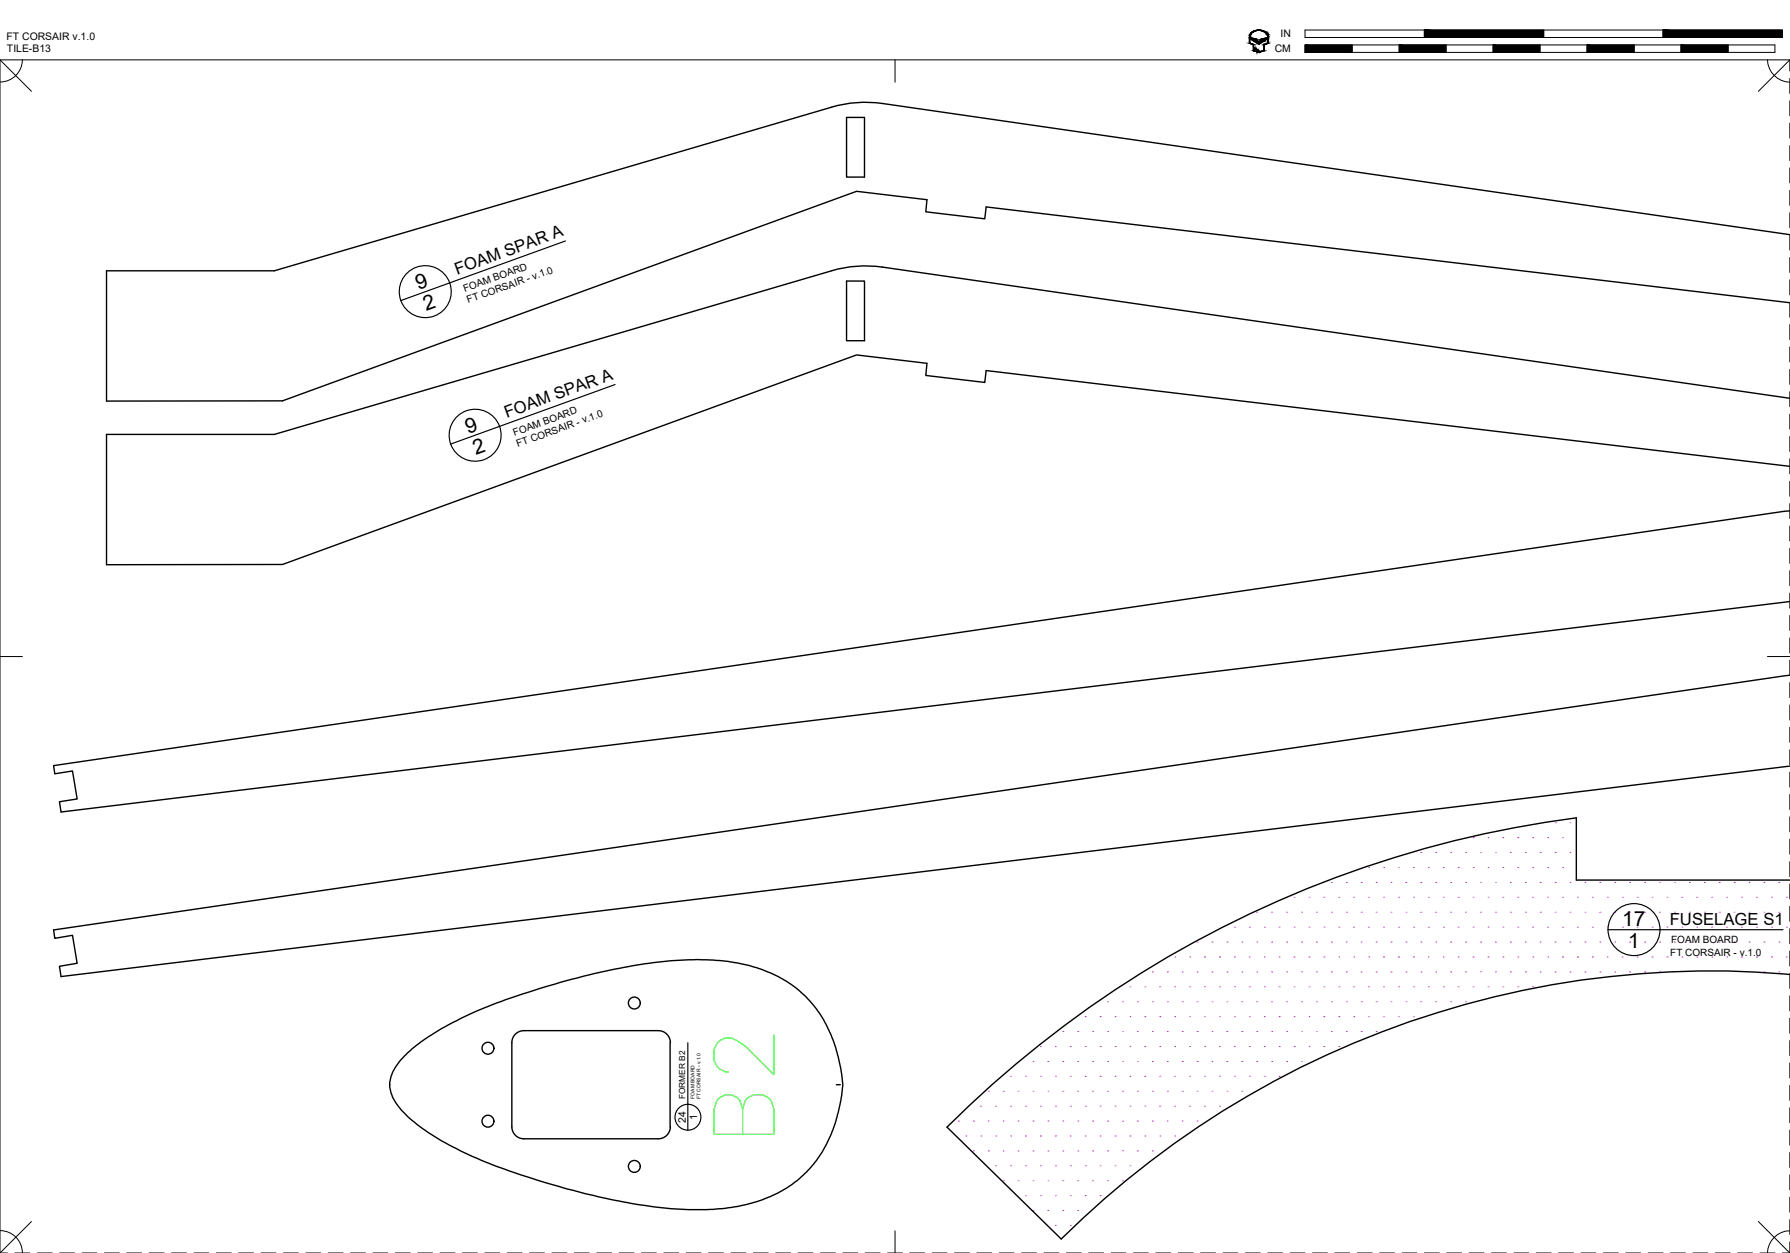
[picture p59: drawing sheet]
<svg xmlns="http://www.w3.org/2000/svg" width="381mm" height="267mm" viewBox="0 0 381 267" stroke-linecap="round" stroke-linejoin="round" font-family="sans-serif">
<defs><g id="words">
<text font-size="18.5" x="165.5" y="242.7" transform="rotate(-90 165.5 242.7)">B2</text>
<g font-size="4.4">
<text x="89.1" y="61.8" transform="rotate(-20 89.1 61.8)">9</text>
<text x="90.7" y="66.2" transform="rotate(-20 90.7 66.2)">2</text>
<text x="99.7" y="92.3" transform="rotate(-20 99.7 92.3)">9</text>
<text x="101.3" y="96.8" transform="rotate(-20 101.3 96.8)">2</text>
<text x="345.3" y="197.1">17</text>
<text x="346.5" y="201.9">1</text>
</g>
<g font-size="3.5">
<text x="97.3" y="58.4" transform="rotate(-20 97.3 58.4)">FOAM SPAR A</text>
<text x="107.9" y="89" transform="rotate(-20 107.9 89)">FOAM SPAR A</text>
<text x="355.4" y="196.8">FUSELAGE S1</text>
</g>
<g font-size="2.2">
<text x="1.4" y="8.4">FT CORSAIR v.1.0</text>
<text x="1.5" y="11.1">TILE-B13</text>
<text x="271.3" y="11.2">CM</text>
<text x="272.6" y="8">IN</text>
<text x="146" y="239.1" transform="rotate(-90 146 239.1)">24</text>
<text x="148.4" y="238.5" transform="rotate(-90 148.4 238.5)">1</text>
</g>
<g font-size="2.1">
<text x="98.9" y="62.2" transform="rotate(-20 98.9 62.2)">FOAM BOARD</text>
<text x="99.7" y="64.6" transform="rotate(-20 99.7 64.6)">FT CORSAIR - v.1.0</text>
<text x="109.5" y="92.7" transform="rotate(-20 109.5 92.7)">FOAM BOARD</text>
<text x="110.2" y="95.2" transform="rotate(-20 110.2 95.2)">FT CORSAIR - v.1.0</text>
<text x="355.5" y="203.4">FT CORSAIR - v.1.0</text>
<text x="355.7" y="200.8">FOAM BOARD</text>
</g>
<text font-size="1.8" x="145.8" y="234" transform="rotate(-90 145.8 234)">FORMER B2</text>
<g font-size="1.1">
<text x="147.8" y="233.9" transform="rotate(-90 147.8 233.9)">FOAM BOARD</text>
<text x="149.1" y="234" transform="rotate(-90 149.1 234)">FT CORSAIR - v.1.0</text>
</g>
</g></defs>
<!-- layer: 01 CUT -->
<g fill="none" stroke="#000" stroke-width=".3">
<path d="M177 22.8l-118.6 34.8h-35.7v27.8l37.4-.1 122.2-44.6 15 1.8-.2 2.6 12.5 1.5 .3-2.6 171.1 20.4M177 22.8a25.4 25.4 0 0 1 10.8-.8l193.2 27.9M180.2 25h3.8v12.7h-3.8zM180.2 59.8h3.8v12.7h-3.8zM187.8 56.8l193.2 28M187.8 56.9a25.4 25.4 0 0 0-10.8 .7l-118.6 34.9h-35.7v27.7l37.4-.1 122.2-44.6 15 1.8-.2 2.6 12.5 1.5 .3-2.5 171.1 20.4M381 108.7l-369.6 54.3 .3 1.7 3.7-.6 1 6-3.7 .6 .3 2.1 368-44.8M381 143.7l-369.6 54.2 .3 1.8 3.7-.6 1 5.9-3.7 .7 .3 2.2 368-44.8M381 187.3h-45.5v-13.2a231.8 231.8 0 0 0-133.9 65.8l24.3 23.8a196 196 0 0 1 155.1-56.3M86.1 224.8a46.9 46.9 0 0 1 13.6-8.8 152.7 152.7 0 0 1 42.2-11.4 47.6 47.6 0 0 1 18.1 1.1 24.7 24.7 0 0 1 18.3 18.7l.3 1.4a17.1 17.1 0 0 1 .1 9.7 25.5 25.5 0 0 1-12.7 18.2 36.6 36.6 0 0 1-18.5 3.8 111.2 111.2 0 0 1-26.6-4.4 125.1 125.1 0 0 1-25.3-9.4 32.5 32.5 0 0 1-11.3-8.9 6.4 6.4 0 0 1 .3-8.2zM108.9 239.8a2.55 2.55 0 0 0 2.6 2.6h28.6a2.55 2.55 0 0 0 2.6-2.6M142.6 222v17.9"/>
<path d="M142.7 221.9a2.55 2.55 0 0 0-2.6-2.5h-28.6a2.55 2.55 0 0 0-2.6 2.5v18M178 230.9h.8"/>
<circle cx="135" cy="213.5" r="1.27"/>
<circle cx="103.9" cy="238.6" r="1.27"/>
<circle cx="103.9" cy="223.1" r="1.27"/>
<circle cx="135" cy="248.3" r="1.27"/>
</g>
<!-- layer: 07 DE-PAPER -->
<g fill="none" stroke="#f0f" stroke-width=".21">
<path d="M313.5 178.3h.1M316.7 178.3h.1M319.9 178.3h.1M323.1 178.3h.1M326.2 178.3h.1M329.4 178.3h.1M331 175.1h.1M332.6 178.3h.1M334.2 175.1h.1M262.7 197.3h.1M265.9 197.3h.1M267.5 194.2h.1"/>
<path d="M269.1 197.3h.1M270.7 194.2h.1M272.3 197.3h.1M273.9 194.2h.1M275.4 191h.1M275.4 197.3h.1M277 194.2h.1M278.6 191h.1M278.6 197.3h.1M280.2 194.2h.1M281.8 191h.1M281.8 197.3h.1"/>
<path d="M283.4 187.8h.1M283.4 194.2h.1M285 191h.1M285 197.3h.1M286.6 187.8h.1M286.6 194.2h.1M288.1 191h.1M288.1 197.3h.1M289.7 187.8h.1M289.7 194.2h.1M291.3 184.6h.1M291.3 191h.1"/>
<path d="M291.3 197.3h.1M292.9 187.8h.1M292.9 194.2h.1M294.5 184.6h.1M294.5 191h.1M294.5 197.3h.1M296.1 187.8h.1M296.1 194.2h.1M297.7 184.6h.1M297.7 191h.1M297.7 197.3h.1M299.3 187.8h.1"/>
<path d="M299.3 194.2h.1M300.8 184.6h.1M300.8 191h.1M300.8 197.3h.1M302.4 181.5h.1M302.4 187.8h.1M302.4 194.2h.1M304 184.6h.1M304 191h.1M304 197.3h.1M305.6 181.5h.1M305.6 187.8h.1"/>
<path d="M305.6 194.2h.1M307.2 184.6h.1M307.2 191h.1M307.2 197.3h.1M308.8 181.5h.1M308.8 187.8h.1M308.8 194.2h.1M310.4 184.6h.1M310.4 191h.1M310.4 197.3h.1M312 181.5h.1M312 187.8h.1"/>
<path d="M312 194.2h.1M313.5 184.6h.1M313.5 191h.1M313.5 197.3h.1M315.1 181.5h.1M315.1 187.8h.1M315.1 194.2h.1M316.7 184.6h.1M316.7 191h.1M316.7 197.3h.1M318.3 181.5h.1M318.3 187.8h.1"/>
<path d="M318.3 194.2h.1M319.9 184.6h.1M319.9 191h.1M319.9 197.3h.1M321.5 181.5h.1M321.5 187.8h.1M321.5 194.2h.1M323.1 184.6h.1M323.1 191h.1M323.1 197.3h.1M324.7 181.5h.1M324.7 187.8h.1"/>
<path d="M324.7 194.2h.1M326.2 184.6h.1M326.2 191h.1M326.2 197.3h.1M327.8 181.5h.1M327.8 187.8h.1M327.8 194.2h.1M329.4 184.6h.1M329.4 191h.1M329.4 197.3h.1M331 181.5h.1M331 187.8h.1"/>
<path d="M331 194.2h.1M332.6 184.6h.1M332.6 191h.1M332.6 197.3h.1M334.2 181.5h.1M334.2 187.8h.1M334.2 194.2h.1M335.8 191h.1M335.8 197.3h.1M337.4 187.8h.1M337.4 194.2h.1M338.9 191h.1"/>
<path d="M338.9 197.3h.1M340.5 187.8h.1M340.5 194.2h.1M342.1 191h.1M342.1 197.3h.1M343.7 187.8h.1M343.7 194.2h.1M345.3 191h.1M345.3 197.3h.1M346.9 187.8h.1M346.9 194.2h.1M348.5 191h.1"/>
<path d="M348.5 197.3h.1M350.1 187.8h.1M350.1 194.2h.1M351.6 191h.1M351.6 197.3h.1M353.2 187.8h.1M353.2 194.2h.1M354.8 191h.1M354.8 197.3h.1M356.4 187.8h.1M356.4 194.2h.1M358 191h.1"/>
<path d="M358 197.3h.1M359.6 187.8h.1M359.6 194.2h.1M361.2 191h.1M361.2 197.3h.1M362.8 187.8h.1M362.8 194.2h.1M364.3 191h.1M364.3 197.3h.1M365.9 187.8h.1M365.9 194.2h.1M367.5 191h.1"/>
<path d="M367.5 197.3h.1M369.1 187.8h.1M369.1 194.2h.1M370.7 191h.1M370.7 197.3h.1M372.3 187.8h.1M372.3 194.2h.1M373.9 191h.1M373.9 197.3h.1M375.5 187.8h.1M375.5 194.2h.1M377 191h.1"/>
<path d="M377 197.3h.1M378.6 187.8h.1M378.6 194.2h.1M380.2 191h.1M380.2 197.3h.1M226.2 219.6h.1M229.4 219.6h.1M231 216.4h.1M232.6 219.6h.1M234.2 216.4h.1M235.8 213.2h.1M235.8 219.6h.1"/>
<path d="M237.3 216.4h.1M238.9 213.2h.1M238.9 219.6h.1M240.5 210h.1M240.5 216.4h.1M242.1 213.2h.1M242.1 219.6h.1M243.7 210h.1M243.7 216.4h.1M245.3 206.9h.1M245.3 213.2h.1M245.3 219.6h.1"/>
<path d="M246.9 210h.1M246.9 216.4h.1M248.5 206.9h.1M248.5 213.2h.1M248.5 219.6h.1M250 203.7h.1M250 210h.1M250 216.4h.1M251.6 206.9h.1M251.6 213.2h.1M251.6 219.6h.1M253.2 203.7h.1"/>
<path d="M253.2 210h.1M253.2 216.4h.1M254.8 200.5h.1M254.8 206.9h.1M254.8 213.2h.1M254.8 219.6h.1M256.4 203.7h.1M256.4 210h.1M256.4 216.4h.1M258 200.5h.1M258 206.9h.1M258 213.2h.1"/>
<path d="M258 219.6h.1M259.6 203.7h.1M259.6 210h.1M259.6 216.4h.1M261.2 200.5h.1M261.2 206.9h.1M261.2 213.2h.1M261.2 219.6h.1M262.7 203.7h.1M262.7 210h.1M262.7 216.4h.1M264.3 200.5h.1"/>
<path d="M264.3 206.9h.1M264.3 213.2h.1M264.3 219.6h.1M265.9 203.7h.1M265.9 210h.1M265.9 216.4h.1M267.5 200.5h.1M267.5 206.9h.1M267.5 213.2h.1M267.5 219.6h.1M269.1 203.7h.1M269.1 210h.1"/>
<path d="M269.1 216.4h.1M270.7 200.5h.1M270.7 206.9h.1M270.7 213.2h.1M270.7 219.6h.1M272.3 203.7h.1M272.3 210h.1M272.3 216.4h.1M273.9 200.5h.1M273.9 206.9h.1M273.9 213.2h.1M273.9 219.6h.1"/>
<path d="M275.4 203.7h.1M275.4 210h.1M275.4 216.4h.1M277 200.5h.1M277 206.9h.1M277 213.2h.1M277 219.6h.1M278.6 203.7h.1M278.6 210h.1M278.6 216.4h.1M280.2 200.5h.1M280.2 206.9h.1"/>
<path d="M280.2 213.2h.1M280.2 219.6h.1M281.8 203.7h.1M281.8 210h.1M281.8 216.4h.1M283.4 200.5h.1M283.4 206.9h.1M283.4 213.2h.1M283.4 219.6h.1M285 203.7h.1M285 210h.1M285 216.4h.1"/>
<path d="M286.6 200.5h.1M286.6 206.9h.1M286.6 213.2h.1M286.6 219.6h.1M288.1 203.7h.1M288.1 210h.1M288.1 216.4h.1M289.7 200.5h.1M289.7 206.9h.1M289.7 213.2h.1M289.7 219.6h.1M291.3 203.7h.1"/>
<path d="M291.3 210h.1M291.3 216.4h.1M292.9 200.5h.1M292.9 206.9h.1M292.9 213.2h.1M292.9 219.6h.1M294.5 203.7h.1M294.5 210h.1M294.5 216.4h.1M296.1 200.5h.1M296.1 206.9h.1M296.1 213.2h.1"/>
<path d="M297.7 203.7h.1M297.7 210h.1M297.7 216.4h.1M299.3 200.5h.1M299.3 206.9h.1M299.3 213.2h.1M300.8 203.7h.1M300.8 210h.1M300.8 216.4h.1M302.4 200.5h.1M302.4 206.9h.1M302.4 213.2h.1"/>
<path d="M304 203.7h.1M304 210h.1M305.6 200.5h.1M305.6 206.9h.1M305.6 213.2h.1M307.2 203.7h.1M307.2 210h.1M308.8 200.5h.1M308.8 206.9h.1M308.8 213.2h.1M310.4 203.7h.1M310.4 210h.1"/>
<path d="M312 200.5h.1M312 206.9h.1M312 213.2h.1M313.5 203.7h.1M313.5 210h.1M315.1 200.5h.1M315.1 206.9h.1M316.7 203.7h.1M316.7 210h.1M318.3 200.5h.1M318.3 206.9h.1M319.9 203.7h.1"/>
<path d="M319.9 210h.1M321.5 200.5h.1M321.5 206.9h.1M323.1 203.7h.1M323.1 210h.1M324.7 200.5h.1M324.7 206.9h.1M326.2 203.7h.1M326.2 210h.1M327.8 200.5h.1M327.8 206.9h.1M329.4 203.7h.1"/>
<path d="M331 200.5h.1M331 206.9h.1M332.6 203.7h.1M334.2 200.5h.1M334.2 206.9h.1M335.8 203.7h.1M337.4 200.5h.1M337.4 206.9h.1M338.9 203.7h.1M340.5 200.5h.1M340.5 206.9h.1M342.1 203.7h.1"/>
<path d="M343.7 200.5h.1M343.7 206.9h.1M345.3 203.7h.1M346.9 200.5h.1M346.9 206.9h.1M348.5 203.7h.1M350.1 200.5h.1M350.1 206.9h.1M351.6 203.7h.1M353.2 200.5h.1M353.2 206.9h.1M354.8 203.7h.1"/>
<path d="M356.4 200.5h.1M358 203.7h.1M359.6 200.5h.1M361.2 203.7h.1M362.8 200.5h.1M364.3 203.7h.1M365.9 200.5h.1M367.5 203.7h.1M369.1 200.5h.1M370.7 203.7h.1M372.3 200.5h.1M373.9 203.7h.1"/>
<path d="M375.5 200.5h.1M375.5 206.9h.1M377 203.7h.1M378.6 200.5h.1M378.6 206.9h.1M380.2 203.7h.1M204 238.6h.1M207.2 238.6h.1M208.8 235.4h.1M210.4 232.3h.1M210.4 238.6h.1M211.9 235.4h.1"/>
<path d="M213.5 232.3h.1M213.5 238.6h.1M215.1 229.1h.1M215.1 235.4h.1M216.7 232.3h.1M216.7 238.6h.1M218.3 229.1h.1M218.3 235.4h.1M219.9 225.9h.1M219.9 232.3h.1M219.9 238.6h.1M221.5 222.7h.1"/>
<path d="M221.5 229.1h.1M221.5 235.4h.1M223.1 225.9h.1M223.1 232.3h.1M223.1 238.6h.1M224.6 222.7h.1M224.6 229.1h.1M224.6 235.4h.1M226.2 225.9h.1M226.2 232.3h.1M226.2 238.6h.1M227.8 222.7h.1"/>
<path d="M227.8 229.1h.1M227.8 235.4h.1M229.4 225.9h.1M229.4 232.3h.1M229.4 238.6h.1M231 222.7h.1M231 229.1h.1M231 235.4h.1M232.6 225.9h.1M232.6 232.3h.1M232.6 238.6h.1M234.2 222.7h.1"/>
<path d="M234.2 229.1h.1M234.2 235.4h.1M235.8 225.9h.1M235.8 232.3h.1M235.8 238.6h.1M237.3 222.7h.1M237.3 229.1h.1M237.3 235.4h.1M238.9 225.9h.1M238.9 232.3h.1M238.9 238.6h.1M240.5 222.7h.1"/>
<path d="M240.5 229.1h.1M240.5 235.4h.1M242.1 225.9h.1M242.1 232.3h.1M242.1 238.6h.1M243.7 222.7h.1M243.7 229.1h.1M243.7 235.4h.1M245.3 225.9h.1M245.3 232.3h.1M245.3 238.6h.1M246.9 222.7h.1"/>
<path d="M246.9 229.1h.1M246.9 235.4h.1M248.5 225.9h.1M248.5 232.3h.1M248.5 238.6h.1M250 222.7h.1M250 229.1h.1M250 235.4h.1M251.6 225.9h.1M251.6 232.3h.1M251.6 238.6h.1M253.2 222.7h.1"/>
<path d="M253.2 229.1h.1M253.2 235.4h.1M254.8 225.9h.1M254.8 232.3h.1M254.8 238.6h.1M256.4 222.7h.1M256.4 229.1h.1M256.4 235.4h.1M258 225.9h.1M258 232.3h.1M259.6 222.7h.1M259.6 229.1h.1"/>
<path d="M259.6 235.4h.1M261.2 225.9h.1M261.2 232.3h.1M262.7 222.7h.1M262.7 229.1h.1M264.3 225.9h.1M264.3 232.3h.1M265.9 222.7h.1M265.9 229.1h.1M267.5 225.9h.1M269.1 222.7h.1M269.1 229.1h.1"/>
<path d="M270.7 225.9h.1M272.3 222.7h.1M272.3 229.1h.1M273.9 225.9h.1M275.4 222.7h.1M277 225.9h.1M278.6 222.7h.1M281.8 222.7h.1M285 222.7h.1M205.6 241.8h.1M207.2 245h.1M208.8 241.8h.1"/>
<path d="M210.4 245h.1M211.9 241.8h.1M211.9 248.1h.1M213.5 245h.1M213.5 251.3h.1M215.1 241.8h.1M215.1 248.1h.1M216.7 245h.1M216.7 251.3h.1M218.3 241.8h.1M218.3 248.1h.1M218.3 254.5h.1"/>
<path d="M219.9 245h.1M219.9 251.3h.1M219.9 257.7h.1M221.5 241.8h.1M221.5 248.1h.1M221.5 254.5h.1M223.1 245h.1M223.1 251.3h.1M223.1 257.7h.1M224.6 241.8h.1M224.6 248.1h.1M224.6 254.5h.1"/>
<path d="M226.2 245h.1M226.2 251.3h.1M226.2 257.7h.1M227.8 241.8h.1M227.8 248.1h.1M227.8 254.5h.1M229.4 245h.1M229.4 251.3h.1M229.4 257.7h.1M231 241.8h.1M231 248.1h.1M231 254.5h.1"/>
<path d="M232.6 245h.1M232.6 251.3h.1M234.2 241.8h.1M234.2 248.1h.1M234.2 254.5h.1M235.8 245h.1M235.8 251.3h.1M237.3 241.8h.1M237.3 248.1h.1M238.9 245h.1M238.9 251.3h.1M240.5 241.8h.1"/>
<path d="M240.5 248.1h.1M242.1 245h.1M243.7 241.8h.1M245.3 245h.1M246.9 241.8h.1M250 241.8h.1M224.6 260.8h.1M227.8 260.8h.1"/>
</g>
<!-- layer: 23 NOTES -->
<g fill="none" stroke="#000" stroke-width=".25">
<path d="M120.4 51.3l-35.1 12.7M130.9 81.8l-35.1 12.7M342.2 197.9h37.3"/>
<circle cx="90.5" cy="62.1" r="5.5"/>
<circle cx="101.1" cy="92.6" r="5.5"/>
<circle cx="347.8" cy="197.9" r="5.5"/>
<circle cx="146.4" cy="237.8" r="2.75"/>
</g>
<!-- layer: 22 TILED -->
<g fill="none" stroke="#000" stroke-width=".21">
<path d="M0 12.7l6.7 6.7M4.8 12.7a4.7 4.7 0 0 1-4.8 4.8M190.5 12.7v4.8M266.1 7.9a1.98 1.98 0 0 1 1.9-1.5 1.98 1.98 0 0 1 1.9 1.5v1.3l-.9 .3v1.3l-1.1 .2v-.3v.3h-.2v-.4l-.1 .3h-.2v-.5l-.1 .5-.2-.1v-.6l-.1 .6h-.1v-1.3l-.9-.3v-1.3M266.2 8l1.4 .4 .2 .4h.3l.2-.4 1.4-.4v.3l-1.8 1.2-1.7-1.2zM266.3 7a2.26 2.26 0 0 1 3.6 .6l.1 1.6-.9 .4v1.2l-1.2 .4-1.1-.4v-1.3l-.9-.3a2.64 2.64 0 0 1 .4-2.2zM277.8 6.4h101.6v1.6h-101.6zM277.8 9.6h100v1.6h-100zM287.8 9.6v1.6M297.8 9.6v1.6M303.2 6.4v1.6M307.8 9.6v1.6"/>
<path d="M317.8 9.6v1.6M327.8 9.6v1.6M328.6 6.4v1.6M337.8 9.6v1.6M347.8 9.6v1.6M354 6.4v1.6M357.8 9.6v1.6M367.8 9.6v1.6M376.2 12.7a4.9 4.9 0 0 0 4.8 4.8M381 15.1v-2.4h-381v254M381 12.7l-6.7 6.7M381 16.7v3.2"/>
<path d="M381 21.5v3.1M381 26.2v3.2M381 31v3.2M381 35.8v3.1M381 40.5v3.2M381 45.3v3.2M381 50v3.2M381 54.8v3.2M381 59.6v3.1M381 64.3v3.2M381 69.1v3.2M381 73.9v3.1"/>
<path d="M381 78.6v3.2M381 83.4v3.2M381 88.1v3.2M381 92.9v3.2M381 97.7v3.1M381 102.4v3.2M381 107.2v3.2M381 112v3.1M381 116.7v3.2M0 139.7h4.8M376.2 139.7h4.8M381 121.5v3.2"/>
<path d="M381 126.3v3.1M381 131v3.2M381 135.8v3.2M381 140.5v3.2M381 145.3v3.2M381 150.1v3.1M381 154.8v3.2M381 159.6v3.2M381 164.4v3.1M381 169.1v3.2M381 173.9v3.2M381 178.6v3.2"/>
<path d="M381 183.4v3.2M381 188.2v3.1M381 192.9v3.2M381 197.7v3.2M381 202.5v3.1M381 207.2v3.2M381 212v3.2M381 216.7v3.2M381 221.5v3.2M381 226.3v3.1M381 231v3.2M381 235.8v3.2"/>
<path d="M381 240.6v3.1M381 245.3v3.2M381 250.1v3.2M381 254.8v3.2M381 259.6v3.2M0 266.7h1.6M0 261.9a4.7 4.7 0 0 1 4.8 4.8M3.2 266.7h3.2M6.7 260l-6.7 6.7M7.9 266.7h3.2M12.7 266.7h3.2M17.5 266.7h3.1"/>
<path d="M22.2 266.7h3.2M27 266.7h3.2M31.8 266.7h3.1M36.5 266.7h3.2M41.3 266.7h3.2M46 266.7h3.2M50.8 266.7h3.2M55.6 266.7h3.1M60.3 266.7h3.2M65.1 266.7h3.2M69.9 266.7h3.1M74.6 266.7h3.2"/>
<path d="M79.4 266.7h3.2M84.1 266.7h3.2M88.9 266.7h3.2M93.7 266.7h3.1M98.4 266.7h3.2M103.2 266.7h3.2M108 266.7h3.1M112.7 266.7h3.2M117.5 266.7h3.2M122.2 266.7h3.2M127 266.7h3.2M131.8 266.7h3.1"/>
<path d="M136.5 266.7h3.2M141.3 266.7h3.2M146.1 266.7h3.1M150.8 266.7h3.2M155.6 266.7h3.2M160.3 266.7h3.2M165.1 266.7h3.2M169.9 266.7h3.1M174.6 266.7h3.2M179.4 266.7h3.2M184.2 266.7h3.1M188.9 266.7h3.2"/>
<path d="M190.5 262v4.7M193.6 266.7h3.2M198.4 266.7h3.2M203.2 266.7h3.1M207.9 266.7h3.2M212.7 266.7h3.2M217.4 266.7h3.2M222.2 266.7h3.2M227 266.7h3.1M231.7 266.7h3.2M236.5 266.7h3.2M241.3 266.7h3.1"/>
<path d="M246 266.7h3.2M250.8 266.7h3.2M255.5 266.7h3.2M260.3 266.7h3.2M265.1 266.7h3.1M269.8 266.7h3.2M274.6 266.7h3.2M279.4 266.7h3.1M284.1 266.7h3.2M288.9 266.7h3.2M293.6 266.7h3.2M298.4 266.7h3.2"/>
<path d="M303.2 266.7h3.1M307.9 266.7h3.2M312.7 266.7h3.2M317.5 266.7h3.1M322.2 266.7h3.2M327 266.7h3.2M331.7 266.7h3.2M336.5 266.7h3.2M341.3 266.7h3.2M346 266.7h3.2M350.8 266.7h3.2M355.6 266.7h3.1"/>
<path d="M360.3 266.7h3.2M365.1 266.7h3.2M369.9 266.7h3.1M374.3 260l6.7 6.7M374.6 266.7h3.2M379.4 266.7h1.6M381 262a4.8 4.8 0 0 0-4.8 4.7M381 264.4v2.3"/>
</g>
<g fill="#000" stroke="#000" stroke-width=".21">
<path d="M266.2 8l1.1 .3h-1.1zM266.3 7l.1-.1zM266.9 8.8h2.1l-1.1 .7zM267.6 11h.7l-.4 .2zM267.6 6.4h.7zM268.5 8.3l1.2-.3v.3z"/>
<path d="M265.9 7.9l.1 1.3zM265.9 7.9l.1 1.3z"/>
<path d="M265.9 9.2h.3zM265.9 9.2h.3z"/>
<path d="M266 7.6l.1 .1zM266 7.6l.1 .1z"/>
<path d="M266 7.7v.2zM266 7.7l-.1 .2z"/>
<path d="M266.1 7.4v.2zM266.1 7.4l-.1 .2z"/>
<path d="M266.1 7.3h.1zM266.1 7.3l.1 .1z"/>
<path d="M265.9 9.2l1 .3zM265.9 9.2l1 .3z"/>
<path d="M266.2 7.1v.2zM266.2 7.1v.2h-.1z"/>
<path d="M266.3 7h.1zM266.3 7l-.1 .1z"/>
<path d="M266.5 6.8h.2zM266.5 6.8l-.1 .1z"/>
<path d="M266.6 6.7h.2zM266.5 6.8h.2z"/>
<path d="M266.6 9.5h.3zM266.6 9.5h.3z"/>
<path d="M266.8 9.5l.1 1.3zM266.8 9.5l.1 1.3z"/>
<path d="M266.8 10.8h.1zM266.8 10.8h.1z"/>
<path d="M266.8 10.8h.2zM266.8 10.8h.2z"/>
<path d="M266.8 6.6h.3zM266.6 6.7l.2-.1z"/>
<path d="M266.9 6.6h.2zM266.8 6.6h.3z"/>
<path d="M267 10.2l.1 .6zM267 10.2l.1 .6z"/>
<path d="M266.8 10.8h.3zM266.8 10.8h.3zM266.8 10.8h.3zM266.8 10.8h.3z"/>
<path d="M266.8 10.8h.4zM266.8 10.8h.4z"/>
<path d="M266.8 10.8l.5 .1zM266.8 10.8l.5 .1z"/>
<path d="M266.2 8.3l1.4 .1zM266.2 8.3l1.4 .1z"/>
<path d="M267.1 6.5h.3zM266.9 6.6l.2-.1z"/>
<path d="M267.3 10.4l.1 .4zM267.3 10.4l.1 .4z"/>
<path d="M267.3 10.8l.1 .1zM267.3 10.8l.1 .1z"/>
<path d="M266.9 10.9h.5zM266.9 10.9h.5z"/>
<path d="M267 10.9h.6zM267 10.9h.6z"/>
<path d="M266.3 8.4l1.3 .2v-.2zM266.3 8.4l1.3 .2h-1z"/>
<path d="M266.6 8.6l1.2 .2-.2-.2zM266.6 8.6l1.2 .2h-.9z"/>
<path d="M267.2 6.5h.5zM267.1 6.5h.3z"/>
<path d="M267.6 10.6l.1 .3zM267.6 10.6l.1 .3z"/>
<path d="M267.2 10.9l.5 .1zM267.2 10.9l.5 .1z"/>
<path d="M267.3 11h.6zM267.3 11h.6z"/>
<path d="M267.3 6.5h.5zM267.2 6.5h.5z"/>
<path d="M267.9 10.7v.3zM267.9 10.7v.3z"/>
<path d="M267.5 11h.4zM267.5 11h.4z"/>
<path d="M267.6 6.4l1 .1zM267.3 6.5h1.3z"/>
<path d="M268 11h.4zM267.9 11h.4z"/>
<path d="M268.1 6.5h.6zM268.1 6.5h.6z"/>
<path d="M268.2 6.5h.6zM268.2 6.5h.6z"/>
<path d="M268.5 6.5l.5 .1zM268.5 6.5l.5 .1z"/>
<path d="M268.8 6.6h.2zM268.8 6.6h.2z"/>
<path d="M268.8 6.6l.5 .1zM268.8 6.6l.5 .1z"/>
<path d="M269 9.6l.1 1.2zM269 9.6l.1 1.2z"/>
<path d="M269 10.8h.1zM268.7 10.8h.4z"/>
<path d="M268.4 11l.7-.2zM268 11l.7-.2-.3 .2z"/>
<path d="M269.1 6.7l.3 .1zM269.1 6.7l.3 .1z"/>
<path d="M269 9.5h.3zM269 9.5l.1 .1z"/>
<path d="M268.3 8.6l.7 .2 .3-.2zM268.1 8.8l.2-.2 .7 .2z"/>
<path d="M269.2 6.8l.3 .1zM269.2 6.8l.3 .1z"/>
<path d="M269.4 6.9l.2 .1zM269.4 6.9l.2 .1z"/>
<path d="M268.3 8.4l1 .2 .3-.2zM268.3 8.4l1 .2h-1z"/>
<path d="M269.5 7l.2 .1zM269.5 7l.2 .1z"/>
<path d="M269.6 7.1l.2 .2zM269.6 7.1l.2 .2z"/>
<path d="M268.5 8.3h1.2zM268.3 8.4h1.3z"/>
<path d="M269.7 7.3l.1 .1zM269.7 7.3l.1 .1z"/>
<path d="M269.7 7.4l.2 .2zM269.7 7.4l.2 .2z"/>
<path d="M269.8 7.6l.1 .1zM269.8 7.6l.1 .1z"/>
<path d="M269.8 7.7l.2 .2zM269.8 7.7l.2 .2z"/>
<path d="M269.9 7.9l.1 1.3zM269.9 7.9l.1 1.3z"/>
<path d="M269.9 9.2h.1zM269.7 9.2h.3z"/>
<path d="M269.3 9.5l.7-.3zM269 9.5l.7-.3z"/>
<path d="M277.8 9.6l10 1.6v-1.6zM277.8 9.6l10 1.6h-10z"/>
<path d="M297.8 9.6l10 1.6v-1.6zM297.8 9.6l10 1.6h-10z"/>
<path d="M317.8 9.6l10 1.6v-1.6zM317.8 9.6l10 1.6h-10z"/>
<path d="M303.2 6.4l25.4 1.6v-1.6zM303.2 6.4l25.4 1.6h-25.4z"/>
<path d="M337.8 9.6l10 1.6v-1.6zM337.8 9.6l10 1.6h-10z"/>
<path d="M357.8 9.6l10 1.6v-1.6zM357.8 9.6l10 1.6h-10z"/>
<path d="M354 6.4l25.4 1.6v-1.6zM354 6.4l25.4 1.6h-25.4z"/>
</g>
<use href="#words"/>
</svg>
